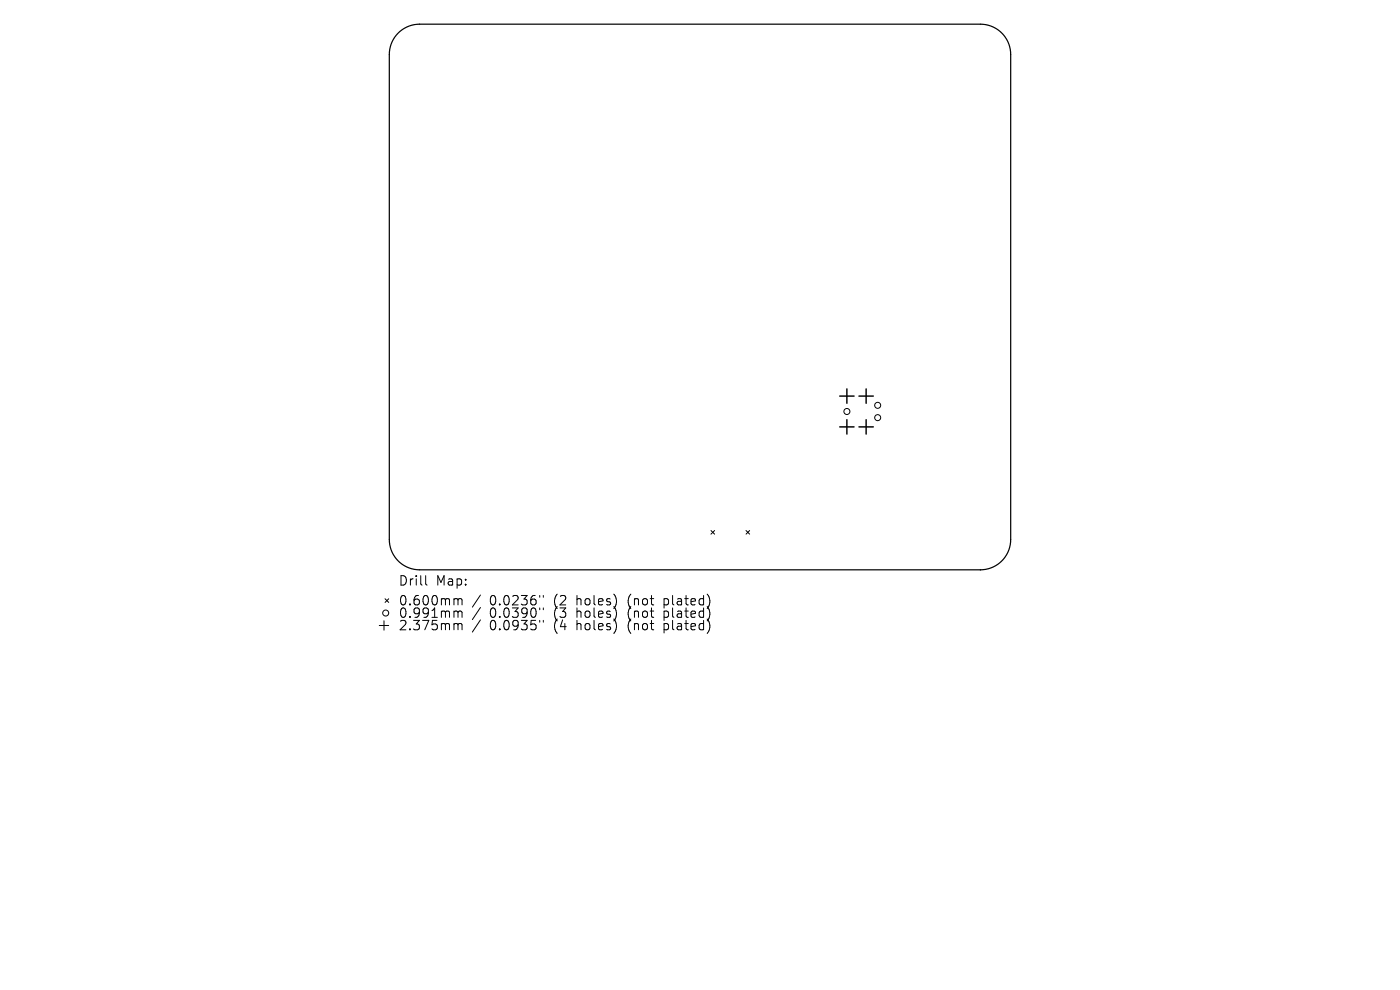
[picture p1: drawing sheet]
<svg xmlns="http://www.w3.org/2000/svg" width="297mm" height="210mm" viewBox="0 0 297 210" stroke-linecap="round" stroke-linejoin="round" font-family="sans-serif">
<defs><g id="words">
<g font-size="2.8">
<text x="84.5" y="124.5">Drill</text>
<text x="92.5" y="124.5">Map:</text>
<text x="84.5" y="128.7">0.600mm</text>
<text x="84.5" y="131.3">0.991mm</text>
<text x="103.9" y="128.7">0.0236&quot;</text>
<text x="103.9" y="131.3">0.0390&quot;</text>
<text x="117.6" y="128.7">(2</text>
<text x="117.6" y="131.3">(3</text>
<text x="122.6" y="128.7">holes)</text>
<text x="122.6" y="131.3">holes)</text>
<text x="133.7" y="128.7">(not</text>
<text x="133.7" y="131.3">(not</text>
<text x="141.5" y="128.7">plated)</text>
<text x="141.5" y="131.3">plated)</text>
<text x="84.5" y="134">2.375mm</text>
<text x="103.9" y="134">0.0935&quot;</text>
<text x="117.6" y="134">(4</text>
<text x="122.6" y="134">holes)</text>
<text x="133.7" y="134">(not</text>
<text x="141.5" y="134">plated)</text>
</g>
</g></defs>
<path d="M84.5 7a6.4 6.4 0 0 1 4.5-1.9h119a6.4 6.4 0 0 1 6.4 6.5v102.8a6.4 6.4 0 0 1-6.4 6.5h-119a6.4 6.4 0 0 1-6.4-6.5v-102.8a6.4 6.4 0 0 1 1.9-4.6zM208 120.9h.1" fill="none" stroke="#000" stroke-width=".26"/>
<g fill="none" stroke="#000" stroke-width=".21">
<path d="M150.8 112.5l.8 .8M151.6 112.5l-.8 .8M158.3 112.5l.7 .8M159 112.5l-.7 .8M80.5 132.7h2M81.5 131.7v2M81.7 127l.8 .8M82.5 127l-.8 .8M90.3 122.1v1.7l.3 .3M96.6 127h.3l.3 .3M96.6 129.6h.3l.3 .3M96.6 132.3h.3l.3 .3"/>
<path d="M97.2 127.3l.2-.3 .5 .1 .1 1.2M97.2 127.3v1M97.2 129.9v1.1M97.2 132.6v1M97.2 129.9l.2-.3 .5 .1 .1 1.3M97.2 132.6l.2-.3 .5 .1 .1 1.2M101.9 126.2l-1.7 2.6M101.9 128.9l-1.7 2.5M101.9 131.5l-1.7 2.6M114.5 126.3v.4M114.5 129v.3M114.5 131.6v.4"/>
<path d="M115.3 126.3v.4M115.3 129v.3M115.3 131.6v.4"/>
<circle cx="179.7" cy="87.3" r=".64"/>
<circle cx="186.2" cy="86" r=".64"/>
<circle cx="186.2" cy="88.6" r=".64"/>
<circle cx="81.8" cy="130" r=".64"/>
</g>
<path d="M178.1 84h3.1M178.1 90.6h3.1M179.7 82.5v3.1M179.7 89v3.1M182.2 84h3.1M182.2 90.6h3.1M183.7 82.5v3.1M183.7 89v3.1" fill="none" stroke="#000" stroke-width=".31"/>
<use href="#words"/>
</svg>
